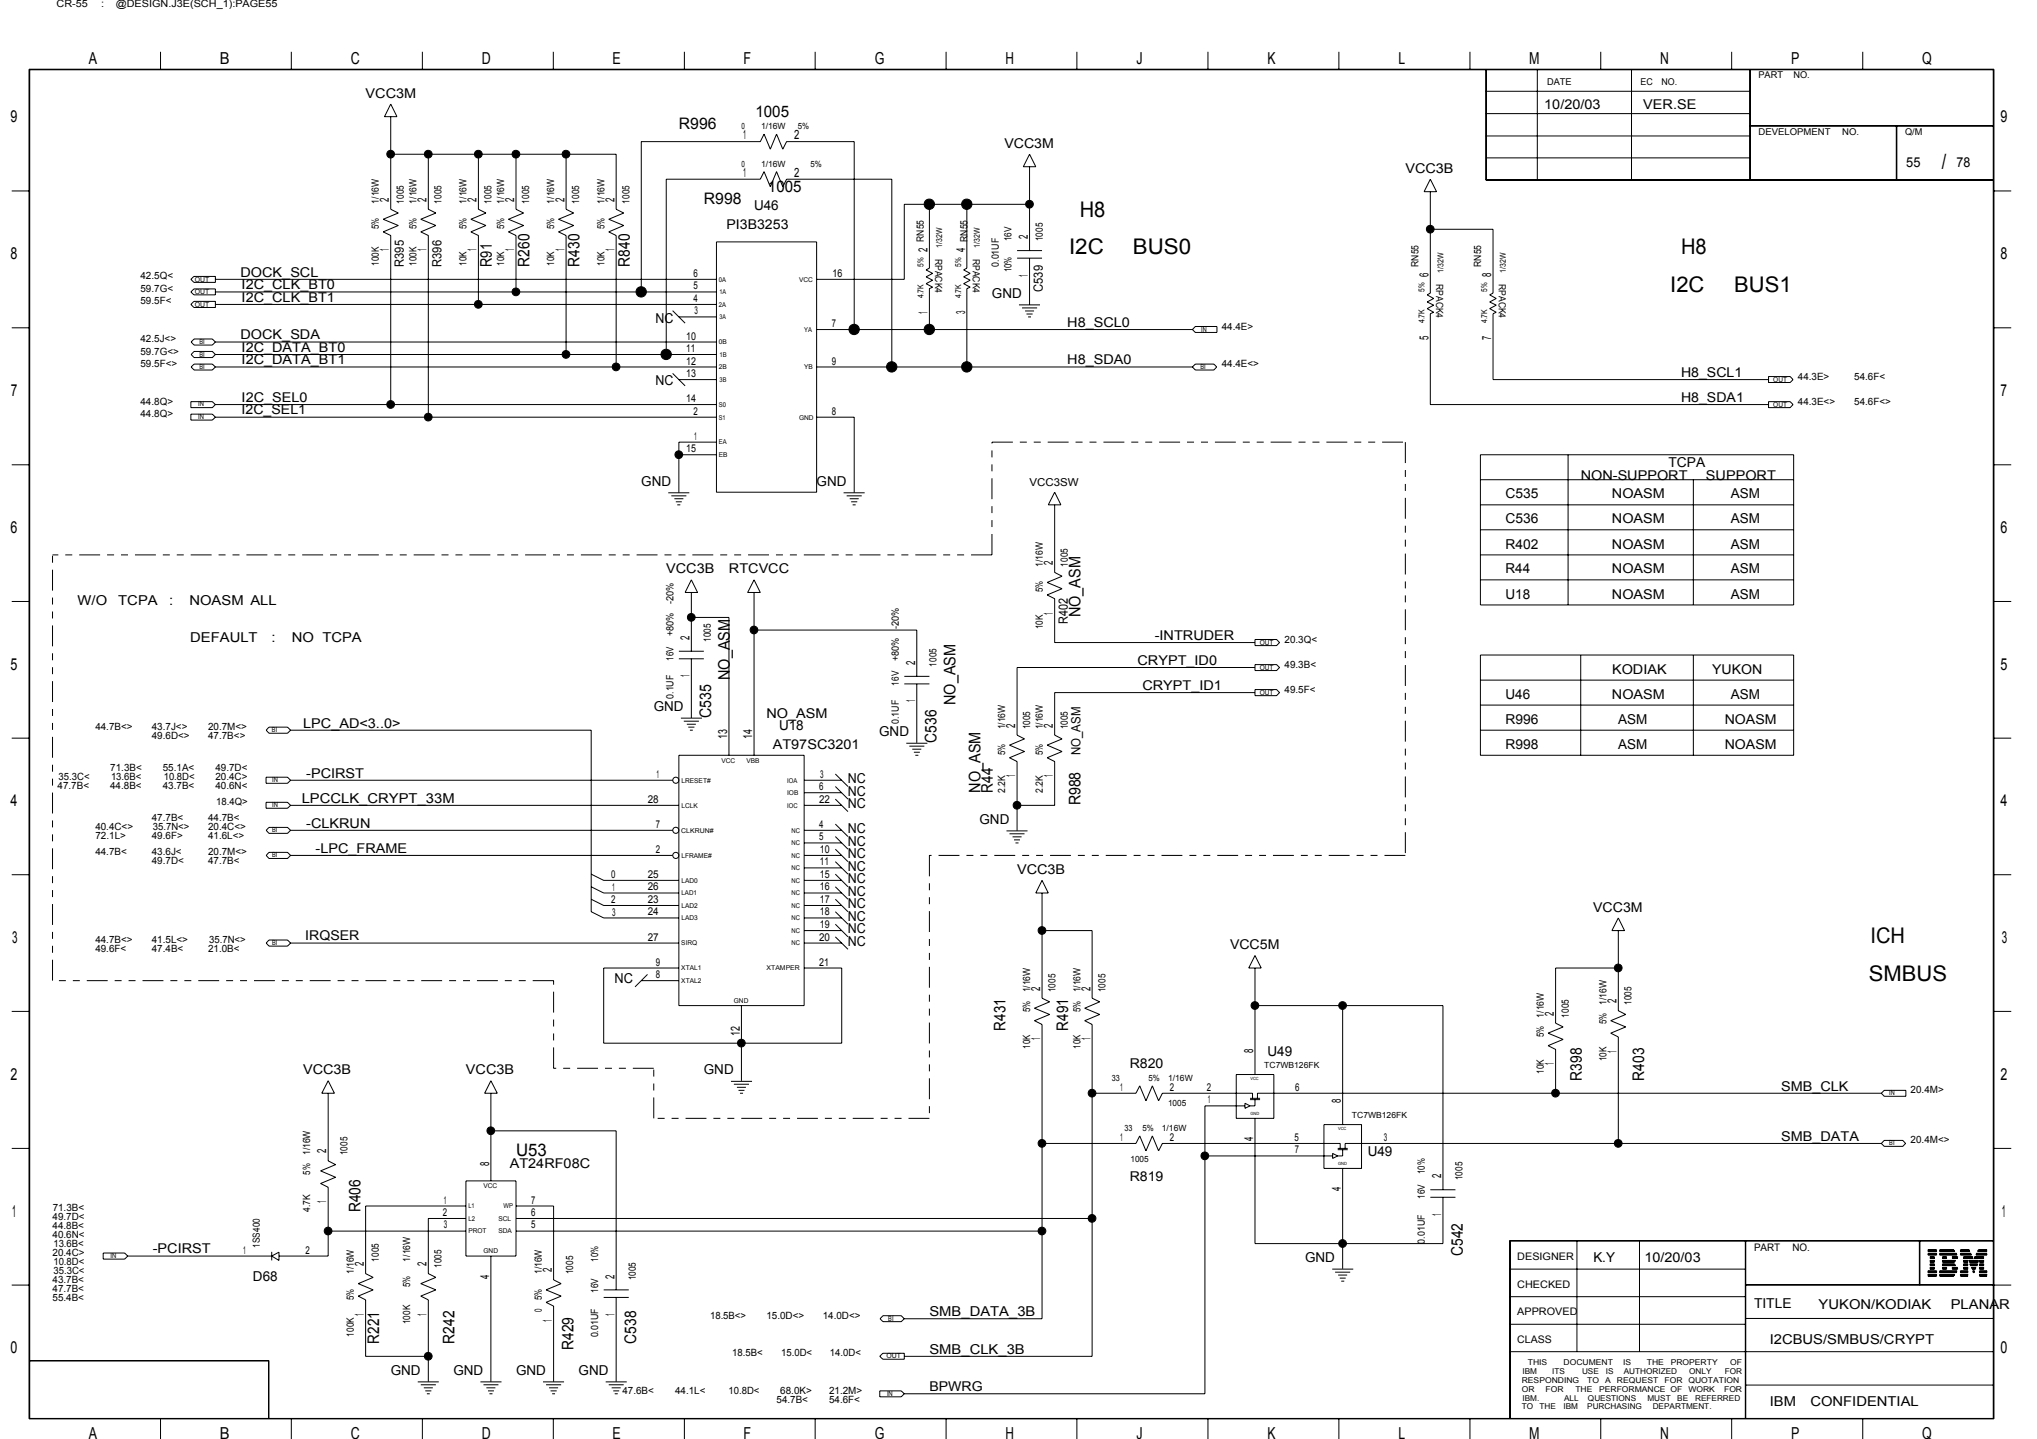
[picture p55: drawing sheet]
<svg xmlns="http://www.w3.org/2000/svg" width="297mm" height="210mm" viewBox="0 0 297 210" stroke-linecap="round" stroke-linejoin="round" font-family="sans-serif">
<defs><g id="words">
<g font-size="3.1">
<text x="283.2" y="24.6">/</text>
<text x="157.5" y="31.6">H8</text>
<text x="155.9" y="37.1">I2C</text>
<text x="165.2" y="37.1">BUS0</text>
<text x="245.1" y="37.1">H8</text>
<text x="243.6" y="42.6">I2C</text>
<text x="252.9" y="42.6">BUS1</text>
<text x="272.8" y="137.5">ICH</text>
<text x="272.5" y="143">SMBUS</text>
</g>
<text font-size="2.5" x="75.2" y="168.6">U53</text>
<g font-size="2.4">
<text x="13" y="9.4">A</text>
<text x="32" y="9.4">B</text>
<text x="51.2" y="9.4">C</text>
<text x="70.2" y="9.4">D</text>
<text x="89.3" y="9.4">E</text>
<text x="108.4" y="9.4">F</text>
<text x="127.5" y="9.4">G</text>
<text x="146.6" y="9.4">H</text>
<text x="165.7" y="9.4">J</text>
<text x="184.8" y="9.4">K</text>
<text x="203.9" y="9.4">L</text>
<text x="223" y="9.4">M</text>
<text x="242.1" y="9.4">N</text>
<text x="261.2" y="9.4">P</text>
<text x="280.3" y="9.4">Q</text>
<text x="1.5" y="17.9">9</text>
<text x="291.7" y="17.9">9</text>
<text x="1.5" y="37.8">8</text>
<text x="291.7" y="37.8">8</text>
<text x="1.6" y="57.8">7</text>
<text x="291.7" y="57.8">7</text>
<text x="1.5" y="77.7">6</text>
<text x="291.7" y="77.7">6</text>
<text x="1.5" y="97.7">5</text>
<text x="291.7" y="97.7">5</text>
<text x="1.5" y="117.6">4</text>
<text x="291.7" y="117.6">4</text>
<text x="1.8" y="137.5">3</text>
<text x="291.9" y="137.5">3</text>
<text x="1.5" y="157.5">2</text>
<text x="291.7" y="157.5">2</text>
<text x="1.8" y="177.5">1</text>
<text x="291.9" y="177.5">1</text>
<text x="1.5" y="197.4">0</text>
<text x="291.7" y="197.4">0</text>
<text x="13" y="209.9">A</text>
<text x="32" y="209.9">B</text>
<text x="51.2" y="209.9">C</text>
<text x="70.2" y="209.9">D</text>
<text x="89.3" y="209.9">E</text>
<text x="108.4" y="209.9">F</text>
<text x="127.5" y="209.9">G</text>
<text x="146.6" y="209.9">H</text>
<text x="165.7" y="209.9">J</text>
<text x="184.8" y="209.9">K</text>
<text x="203.9" y="209.9">L</text>
<text x="223" y="209.9">M</text>
<text x="242.1" y="209.9">N</text>
<text x="261.2" y="209.9">P</text>
<text x="280.3" y="209.9">Q</text>
</g>
<g font-size="2.3">
<text x="110.2" y="17">1005</text>
<text x="99" y="18.8">R996</text>
<text x="102.6" y="29.8">R998</text>
<text x="112" y="28">1005</text>
<text x="71.7" y="38.9" transform="rotate(-90 71.7 38.9)">R91</text>
<text x="77.2" y="38.9" transform="rotate(-90 77.2 38.9)">R260</text>
<text x="84.5" y="38.9" transform="rotate(-90 84.5 38.9)">R430</text>
<text x="91.8" y="38.9" transform="rotate(-90 91.8 38.9)">R840</text>
<text x="157.6" y="90.1" transform="rotate(-90 157.6 90.1)">NO_ASM</text>
<text x="106.4" y="99.2" transform="rotate(-90 106.4 99.2)">NO_ASM</text>
<text x="103.7" y="104.7" transform="rotate(-90 103.7 104.7)">C535</text>
<text x="139.3" y="102.8" transform="rotate(-90 139.3 102.8)">NO_ASM</text>
<text x="136.6" y="108.3" transform="rotate(-90 136.6 108.3)">C536</text>
<text x="143" y="115.6" transform="rotate(-90 143 115.6)">NO_ASM</text>
<text x="144.8" y="115.6" transform="rotate(-90 144.8 115.6)">R44</text>
<text x="157.6" y="117.5" transform="rotate(-90 157.6 117.5)">R988</text>
<text x="146.6" y="150.3" transform="rotate(-90 146.6 150.3)">R431</text>
<text x="155.8" y="150.3" transform="rotate(-90 155.8 150.3)">R491</text>
<text x="230.6" y="157.6" transform="rotate(-90 230.6 157.6)">R398</text>
<text x="239.8" y="157.6" transform="rotate(-90 239.8 157.6)">R403</text>
<text x="52.6" y="176.8" transform="rotate(-90 52.6 176.8)">R406</text>
<text x="213.3" y="183.2" transform="rotate(-90 213.3 183.2)">C542</text>
<text x="55.3" y="196" transform="rotate(-90 55.3 196)">R221</text>
<text x="66.3" y="196" transform="rotate(-90 66.3 196)">R242</text>
<text x="83.6" y="196.9" transform="rotate(-90 83.6 196.9)">R429</text>
<text x="92.7" y="196" transform="rotate(-90 92.7 196)">C538</text>
</g>
<g font-size="2">
<text x="53.3" y="14.2">VCC3M</text>
<text x="225.2" y="15.9">10/20/03</text>
<text x="239.6" y="15.9">VER.SE</text>
<text x="146.5" y="21.5">VCC3M</text>
<text x="204.9" y="25.2">VCC3B</text>
<text x="278" y="24.3">55</text>
<text x="285.3" y="24.3">78</text>
<text x="105.9" y="33.4">PI3B3253</text>
<text x="110" y="30.7">U46</text>
<text x="35.1" y="40.4">DOCK_SCL</text>
<text x="35.2" y="42.2">I2C_CLK_BT0</text>
<text x="35.2" y="44">I2C_CLK_BT1</text>
<text x="95.6" y="47.1">NC</text>
<text x="144.6" y="43.5">GND</text>
<text x="155.6" y="47.7">H8_SCL0</text>
<text x="35.1" y="49.5">DOCK_SDA</text>
<text x="35.2" y="51.3">I2C_DATA_BT0</text>
<text x="35.2" y="53.1">I2C_DATA_BT1</text>
<text x="155.6" y="53.1">H8_SDA0</text>
<text x="35.2" y="58.6">I2C_SEL0</text>
<text x="95.6" y="56.2">NC</text>
<text x="245.1" y="58.6">H8_SDA1</text>
<text x="245.1" y="55">H8_SCL1</text>
<text x="35.2" y="60.5">I2C_SEL1</text>
<text x="93.5" y="70.9">GND</text>
<text x="119.1" y="70.9">GND</text>
<text x="230.5" y="70">NON-SUPPORT</text>
<text x="243.3" y="68.1">TCPA</text>
<text x="248.8" y="70">SUPPORT</text>
<text x="219.5" y="72.7">C535</text>
<text x="219.5" y="76.3">C536</text>
<text x="235.1" y="72.7">NOASM</text>
<text x="235.1" y="76.3">NOASM</text>
<text x="252.4" y="72.7">ASM</text>
<text x="252.4" y="76.3">ASM</text>
<text x="97.2" y="83.7">VCC3B</text>
<text x="106.3" y="83.7">RTCVCC</text>
<text x="219.5" y="80">R402</text>
<text x="219.5" y="83.7">R44</text>
<text x="235.1" y="83.7">NOASM</text>
<text x="235.1" y="80">NOASM</text>
<text x="252.4" y="80">ASM</text>
<text x="252.4" y="83.7">ASM</text>
<text x="11.3" y="88.2">W/O</text>
<text x="17.2" y="88.2">TCPA</text>
<text x="24.7" y="88.2">:</text>
<text x="27.6" y="88.2">NOASM ALL</text>
<text x="219.5" y="87.3">U18</text>
<text x="235.1" y="87.3">NOASM</text>
<text x="252.4" y="87.3">ASM</text>
<text x="27.7" y="93.7">DEFAULT</text>
<text x="39.6" y="93.7">:</text>
<text x="42.6" y="93.7">NO TCPA</text>
<text x="168.4" y="93.3">-INTRUDER</text>
<text x="165.9" y="97">CRYPT_ID0</text>
<text x="166.6" y="100.6">CRYPT_ID1</text>
<text x="219.5" y="101.9">U46</text>
<text x="235.1" y="101.9">NOASM</text>
<text x="235.1" y="98.3">KODIAK</text>
<text x="249.7" y="98.3">YUKON</text>
<text x="252.4" y="101.9">ASM</text>
<text x="44.2" y="106.1">LPC_AD&lt;3..0&gt;</text>
<text x="95.3" y="103.8">GND</text>
<text x="111.8" y="104.7">NO_ASM</text>
<text x="113.6" y="106.5">U18</text>
<text x="128.2" y="107.4">GND</text>
<text x="219.5" y="105.6">R996</text>
<text x="236" y="105.6">ASM</text>
<text x="251.5" y="105.6">NOASM</text>
<text x="44.7" y="113.4">-PCIRST</text>
<text x="112.7" y="109.2">AT97SC3201</text>
<text x="219.5" y="109.2">R998</text>
<text x="236" y="109.2">ASM</text>
<text x="251.5" y="109.2">NOASM</text>
<text x="44" y="117.1">LPCCLK_CRYPT_33M</text>
<text x="123.7" y="116.1">NC</text>
<text x="123.7" y="117.9">NC</text>
<text x="123.7" y="114.2">NC</text>
<text x="44.7" y="120.7">-CLKRUN</text>
<text x="46" y="124.4">-LPC_FRAME</text>
<text x="123.7" y="125.2">NC</text>
<text x="123.7" y="123.4">NC</text>
<text x="123.7" y="121.5">NC</text>
<text x="142.8" y="120.2">GND</text>
<text x="123.7" y="128.8">NC</text>
<text x="123.7" y="130.7">NC</text>
<text x="123.7" y="127">NC</text>
<text x="148.3" y="127.5">VCC3B</text>
<text x="44.5" y="137.2">IRQSER</text>
<text x="123.7" y="138">NC</text>
<text x="123.7" y="136.1">NC</text>
<text x="123.7" y="134.3">NC</text>
<text x="123.7" y="132.5">NC</text>
<text x="232.3" y="133">VCC3M</text>
<text x="89.6" y="143.4">NC</text>
<text x="179.4" y="138.5">VCC5M</text>
<text x="164.7" y="155.8">R820</text>
<text x="184.8" y="154">U49</text>
<text x="44.2" y="156.7">VCC3B</text>
<text x="67.9" y="156.7">VCC3B</text>
<text x="102.6" y="156.7">GND</text>
<text x="259.7" y="159.1">SMB_CLK</text>
<text x="259.7" y="166.4">SMB_DATA</text>
<text x="74.3" y="170.4">AT24RF08C</text>
<text x="164.7" y="172.2">R819</text>
<text x="199.5" y="168.6">U49</text>
<text x="22.3" y="182.8">-PCIRST</text>
<text x="190.3" y="184.1">GND</text>
<text x="232.3" y="184.1">K.Y</text>
<text x="239.8" y="184.1">10/20/03</text>
<text x="36.9" y="186.9">D68</text>
<text x="135.5" y="192">SMB_DATA_3B</text>
<text x="255.8" y="190.8">TITLE</text>
<text x="265.2" y="190.9">YUKON/KODIAK</text>
<text x="284.5" y="190.9">PLANAR</text>
<text x="135.5" y="197.4">SMB_CLK_3B</text>
<text x="258.1" y="196">I2CBUS/SMBUS/CRYPT</text>
<text x="57" y="200.6">GND</text>
<text x="66.1" y="200.6">GND</text>
<text x="75.2" y="200.6">GND</text>
<text x="84.4" y="200.6">GND</text>
<text x="135.5" y="202.9">BPWRG</text>
<text x="258.1" y="205.1">IBM</text>
<text x="264" y="205.1">CONFIDENTIAL</text>
</g>
<g font-size="1.9">
<text x="108.4" y="20.3">1</text>
<text x="115.8" y="20.3">2</text>
<text x="108.4" y="25.8">1</text>
<text x="115.8" y="25.8">2</text>
<text x="58.9" y="38.9" transform="rotate(-90 58.9 38.9)">R395</text>
<text x="64.4" y="38.9" transform="rotate(-90 64.4 38.9)">R396</text>
<text x="152.1" y="42.6" transform="rotate(-90 152.1 42.6)">C539</text>
<text x="155.7" y="91" transform="rotate(-90 155.7 91)">R402</text>
<text x="157.5" y="110.2" transform="rotate(-90 157.5 110.2)">NO_ASM</text>
</g>
<g font-size="1.8">
<text x="56.7" y="29.4" transform="rotate(-90 56.7 29.4)">2</text>
<text x="62.2" y="29.4" transform="rotate(-90 62.2 29.4)">2</text>
<text x="69.5" y="29.4" transform="rotate(-90 69.5 29.4)">2</text>
<text x="75" y="29.4" transform="rotate(-90 75 29.4)">2</text>
<text x="82.3" y="29.4" transform="rotate(-90 82.3 29.4)">2</text>
<text x="89.6" y="29.4" transform="rotate(-90 89.6 29.4)">2</text>
<text x="149.9" y="34.9" transform="rotate(-90 149.9 34.9)">2</text>
<text x="56.7" y="36.7" transform="rotate(-90 56.7 36.7)">1</text>
<text x="62.2" y="36.7" transform="rotate(-90 62.2 36.7)">1</text>
<text x="69.5" y="36.7" transform="rotate(-90 69.5 36.7)">1</text>
<text x="75" y="36.7" transform="rotate(-90 75 36.7)">1</text>
<text x="82.3" y="36.7" transform="rotate(-90 82.3 36.7)">1</text>
<text x="89.6" y="36.7" transform="rotate(-90 89.6 36.7)">1</text>
<text x="135.3" y="36.7" transform="rotate(-90 135.3 36.7)">2</text>
<text x="140.7" y="36.7" transform="rotate(-90 140.7 36.7)">4</text>
<text x="149.9" y="40.3" transform="rotate(-90 149.9 40.3)">1</text>
<text x="208.3" y="40.4" transform="rotate(-90 208.3 40.4)">6</text>
<text x="217.4" y="40.4" transform="rotate(-90 217.4 40.4)">8</text>
<text x="135.3" y="45.8" transform="rotate(-90 135.3 45.8)">1</text>
<text x="140.7" y="45.8" transform="rotate(-90 140.7 45.8)">3</text>
<text x="208.3" y="49.6" transform="rotate(-90 208.3 49.6)">5</text>
<text x="217.4" y="49.6" transform="rotate(-90 217.4 49.6)">7</text>
<text x="153.5" y="82.4" transform="rotate(-90 153.5 82.4)">2</text>
<text x="153.5" y="89.7" transform="rotate(-90 153.5 89.7)">1</text>
<text x="100.6" y="93.4" transform="rotate(-90 100.6 93.4)">2</text>
<text x="100.6" y="98.8" transform="rotate(-90 100.6 98.8)">1</text>
<text x="133.4" y="97" transform="rotate(-90 133.4 97)">2</text>
<text x="106" y="107.8" transform="rotate(-90 106 107.8)">13</text>
<text x="109.7" y="107.8" transform="rotate(-90 109.7 107.8)">14</text>
<text x="133.4" y="102.4" transform="rotate(-90 133.4 102.4)">1</text>
<text x="148" y="106.2" transform="rotate(-90 148 106.2)">2</text>
<text x="153.5" y="106.2" transform="rotate(-90 153.5 106.2)">2</text>
<text x="148" y="113.4" transform="rotate(-90 148 113.4)">1</text>
<text x="153.5" y="113.4" transform="rotate(-90 153.5 113.4)">1</text>
<text x="151.7" y="144.5" transform="rotate(-90 151.7 144.5)">2</text>
<text x="159" y="144.5" transform="rotate(-90 159 144.5)">2</text>
<text x="226.6" y="148.1" transform="rotate(-90 226.6 148.1)">2</text>
<text x="235.7" y="146.3" transform="rotate(-90 235.7 146.3)">2</text>
<text x="107.9" y="151.1" transform="rotate(-90 107.9 151.1)">12</text>
<text x="151.7" y="151.7" transform="rotate(-90 151.7 151.7)">1</text>
<text x="159" y="151.7" transform="rotate(-90 159 151.7)">1</text>
<text x="182.7" y="153.6" transform="rotate(-90 182.7 153.6)">8</text>
<text x="226.6" y="155.4" transform="rotate(-90 226.6 155.4)">1</text>
<text x="235.7" y="153.6" transform="rotate(-90 235.7 153.6)">1</text>
<text x="195.5" y="160.9" transform="rotate(-90 195.5 160.9)">8</text>
<text x="182.7" y="166.5" transform="rotate(-90 182.7 166.5)">4</text>
<text x="47.6" y="168.3" transform="rotate(-90 47.6 168.3)">2</text>
<text x="71.3" y="170.1" transform="rotate(-90 71.3 170.1)">8</text>
<text x="195.5" y="173.8" transform="rotate(-90 195.5 173.8)">4</text>
<text x="210.1" y="171.9" transform="rotate(-90 210.1 171.9)">2</text>
<text x="47.6" y="175.5" transform="rotate(-90 47.6 175.5)">1</text>
<text x="210.1" y="177.3" transform="rotate(-90 210.1 177.3)">1</text>
<text x="53.1" y="184.7" transform="rotate(-90 53.1 184.7)">2</text>
<text x="62.2" y="184.7" transform="rotate(-90 62.2 184.7)">2</text>
<text x="80.5" y="185.6" transform="rotate(-90 80.5 185.6)">2</text>
<text x="53.1" y="191.9" transform="rotate(-90 53.1 191.9)">1</text>
<text x="62.2" y="191.9" transform="rotate(-90 62.2 191.9)">1</text>
<text x="71.3" y="186.6" transform="rotate(-90 71.3 186.6)">4</text>
<text x="89.6" y="191.9" transform="rotate(-90 89.6 191.9)">1</text>
<text x="89.6" y="186.5" transform="rotate(-90 89.6 186.5)">2</text>
<text x="80.5" y="192.8" transform="rotate(-90 80.5 192.8)">1</text>
</g>
<g font-size="1.6">
<text x="101.1" y="40.4">6</text>
<text x="121.4" y="40.4">16</text>
<text x="101.1" y="44">4</text>
<text x="101.1" y="42.2">5</text>
<text x="101.3" y="45.9">3</text>
<text x="121.3" y="47.7">7</text>
<text x="100.1" y="53.2">12</text>
<text x="100.1" y="51.4">11</text>
<text x="100.1" y="49.5">10</text>
<text x="121.3" y="53.2">9</text>
<text x="100.1" y="58.7">14</text>
<text x="100.1" y="55">13</text>
<text x="100.1" y="66">15</text>
<text x="101.1" y="60.5">2</text>
<text x="101.2" y="64.1">1</text>
<text x="121.3" y="60.5">8</text>
<text x="150.1" y="70.9">VCC3SW</text>
<text x="95.8" y="113.5">1</text>
<text x="119.6" y="113.5">3</text>
<text x="94.5" y="117.1">28</text>
<text x="119.4" y="115.3">6</text>
<text x="119.4" y="117.1">22</text>
<text x="95.6" y="124.4">2</text>
<text x="95.6" y="120.8">7</text>
<text x="119.4" y="122.6">5</text>
<text x="119.4" y="120.8">4</text>
<text x="119.6" y="124.4">10</text>
<text x="89.1" y="131.8">2</text>
<text x="89.1" y="128.1">0</text>
<text x="89.3" y="130">1</text>
<text x="94.5" y="129.9">26</text>
<text x="94.5" y="128.1">25</text>
<text x="94.5" y="131.7">23</text>
<text x="119.6" y="131.7">17</text>
<text x="119.6" y="129.9">16</text>
<text x="119.6" y="128.1">15</text>
<text x="119.6" y="126.2">11</text>
<text x="89.3" y="133.6">3</text>
<text x="94.5" y="137.2">27</text>
<text x="94.5" y="133.5">24</text>
<text x="119.4" y="137.2">20</text>
<text x="119.6" y="135.4">19</text>
<text x="119.6" y="133.5">18</text>
<text x="95.6" y="140.8">9</text>
<text x="95.6" y="142.7">8</text>
<text x="119.4" y="140.8">21</text>
<text x="163.3" y="159.1">1</text>
<text x="170.6" y="159.1">2</text>
<text x="176" y="159.1">2</text>
<text x="176.1" y="160.9">1</text>
<text x="188.8" y="159.1">6</text>
<text x="163.3" y="166.4">1</text>
<text x="170.6" y="166.4">2</text>
<text x="188.8" y="166.4">5</text>
<text x="201.8" y="166.4">3</text>
<text x="188.8" y="168.3">7</text>
<text x="64.6" y="177.4">2</text>
<text x="64.7" y="175.6">1</text>
<text x="64.7" y="179.2">3</text>
<text x="77.4" y="177.4">6</text>
<text x="77.4" y="179.2">5</text>
<text x="77.5" y="175.6">7</text>
<text x="35.5" y="182.9">1</text>
<text x="44.6" y="182.9">2</text>
</g>
<g font-size="1.5">
<text x="8.3" y="1">CR-55</text>
<text x="14.7" y="1">:</text>
<text x="16.9" y="1">@DESIGN.J3E(SCH_1):PAGE55</text>
<text x="55.3" y="29.7" transform="rotate(-90 55.3 29.7)">1/16W</text>
<text x="58.9" y="29.7" transform="rotate(-90 58.9 29.7)">1005</text>
<text x="60.7" y="29.7" transform="rotate(-90 60.7 29.7)">1/16W</text>
<text x="64.4" y="29.7" transform="rotate(-90 64.4 29.7)">1005</text>
<text x="68" y="29.7" transform="rotate(-90 68 29.7)">1/16W</text>
<text x="71.7" y="29.7" transform="rotate(-90 71.7 29.7)">1005</text>
<text x="73.5" y="29.7" transform="rotate(-90 73.5 29.7)">1/16W</text>
<text x="77.2" y="29.7" transform="rotate(-90 77.2 29.7)">1005</text>
<text x="80.8" y="29.7" transform="rotate(-90 80.8 29.7)">1/16W</text>
<text x="84.5" y="29.7" transform="rotate(-90 84.5 29.7)">1005</text>
<text x="88.1" y="29.7" transform="rotate(-90 88.1 29.7)">1/16W</text>
<text x="91.8" y="29.7" transform="rotate(-90 91.8 29.7)">1005</text>
<text x="55.3" y="33.4" transform="rotate(-90 55.3 33.4)">5%</text>
<text x="60.7" y="33.4" transform="rotate(-90 60.7 33.4)">5%</text>
<text x="68" y="33.4" transform="rotate(-90 68 33.4)">5%</text>
<text x="73.5" y="33.4" transform="rotate(-90 73.5 33.4)">5%</text>
<text x="80.8" y="33.4" transform="rotate(-90 80.8 33.4)">5%</text>
<text x="88.1" y="33.4" transform="rotate(-90 88.1 33.4)">5%</text>
<text x="134.7" y="35.3" transform="rotate(-90 134.7 35.3)">RN55</text>
<text x="141.1" y="35.3" transform="rotate(-90 141.1 35.3)">RN55</text>
<text x="147.5" y="35.2" transform="rotate(-90 147.5 35.2)">16V</text>
<text x="152.1" y="35.2" transform="rotate(-90 152.1 35.2)">1005</text>
<text x="20.5" y="40.7">42.5Q&lt;</text>
<text x="55.3" y="38.8" transform="rotate(-90 55.3 38.8)">100K</text>
<text x="60.7" y="38.8" transform="rotate(-90 60.7 38.8)">100K</text>
<text x="68" y="38.8" transform="rotate(-90 68 38.8)">10K</text>
<text x="73.5" y="38.8" transform="rotate(-90 73.5 38.8)">10K</text>
<text x="80.8" y="38.8" transform="rotate(-90 80.8 38.8)">10K</text>
<text x="88.1" y="38.8" transform="rotate(-90 88.1 38.8)">10K</text>
<text x="145.7" y="38.9" transform="rotate(-90 145.7 38.9)">0.01UF</text>
<text x="147.5" y="39.7" transform="rotate(-90 147.5 39.7)">10%</text>
<text x="206.9" y="38.9" transform="rotate(-90 206.9 38.9)">RN55</text>
<text x="216" y="38.9" transform="rotate(-90 216 38.9)">RN55</text>
<text x="20.5" y="42.6">59.7G&lt;</text>
<text x="20.5" y="44.4">59.5F&lt;</text>
<text x="20.5" y="51.7">59.7G&lt;&gt;</text>
<text x="20.5" y="53.5">59.5F&lt;&gt;</text>
<text x="20.5" y="49.9">42.5J&lt;&gt;</text>
<text x="178.2" y="53.5">44.4E&lt;&gt;</text>
<text x="178.2" y="48.1">44.4E&gt;</text>
<text x="20.5" y="59">44.8Q&gt;</text>
<text x="262.2" y="59">44.3E&lt;&gt;</text>
<text x="262.2" y="55.4">44.3E&gt;</text>
<text x="270.4" y="59">54.6F&lt;&gt;</text>
<text x="270.4" y="55.4">54.6F&lt;</text>
<text x="20.5" y="60.9">44.8Q&gt;</text>
<text x="152.1" y="82.7" transform="rotate(-90 152.1 82.7)">1/16W</text>
<text x="155.7" y="82.7" transform="rotate(-90 155.7 82.7)">1005</text>
<text x="98.2" y="88.2" transform="rotate(-90 98.2 88.2)">-20%</text>
<text x="152.1" y="86.4" transform="rotate(-90 152.1 86.4)">5%</text>
<text x="98.2" y="92.8" transform="rotate(-90 98.2 92.8)">+80%</text>
<text x="103.7" y="93.6" transform="rotate(-90 103.7 93.6)">1005</text>
<text x="131.1" y="91.8" transform="rotate(-90 131.1 91.8)">-20%</text>
<text x="152.1" y="91.8" transform="rotate(-90 152.1 91.8)">10K</text>
<text x="187.3" y="93.7">20.3Q&lt;</text>
<text x="98.2" y="101.9" transform="rotate(-90 98.2 101.9)">0.1UF</text>
<text x="98.2" y="96.4" transform="rotate(-90 98.2 96.4)">16V</text>
<text x="131.1" y="100" transform="rotate(-90 131.1 100)">16V</text>
<text x="131.1" y="96.5" transform="rotate(-90 131.1 96.5)">+80%</text>
<text x="136.5" y="97.3" transform="rotate(-90 136.5 97.3)">1005</text>
<text x="187.3" y="97.4">49.3B&lt;</text>
<text x="187.3" y="101">49.5F&lt;</text>
<text x="13.9" y="106.5">44.7B&lt;&gt;</text>
<text x="22.1" y="107.8">49.6D&lt;&gt;</text>
<text x="22.1" y="106.5">43.7J&lt;&gt;</text>
<text x="30.3" y="107.8">47.7B&lt;&gt;</text>
<text x="30.3" y="106.5">20.7M&lt;&gt;</text>
<text x="131.1" y="105.6" transform="rotate(-90 131.1 105.6)">0.1UF</text>
<text x="146.6" y="106.4" transform="rotate(-90 146.6 106.4)">1/16W</text>
<text x="150.2" y="106.4" transform="rotate(-90 150.2 106.4)">1005</text>
<text x="152.1" y="106.4" transform="rotate(-90 152.1 106.4)">1/16W</text>
<text x="155.7" y="106.4" transform="rotate(-90 155.7 106.4)">1005</text>
<text x="8.5" y="113.8">35.3C&lt;</text>
<text x="16.1" y="112.5">71.3B&lt;</text>
<text x="16.2" y="113.8">13.6B&lt;</text>
<text x="23.7" y="112.5">55.1A&lt;</text>
<text x="23.9" y="113.8">10.8D&lt;</text>
<text x="31.4" y="113.8">20.4C&gt;</text>
<text x="31.4" y="112.5">49.7D&lt;</text>
<text x="146.6" y="110.2" transform="rotate(-90 146.6 110.2)">5%</text>
<text x="152.1" y="110.2" transform="rotate(-90 152.1 110.2)">5%</text>
<text x="8.4" y="115.1">47.7B&lt;</text>
<text x="16.1" y="115.1">44.8B&lt;</text>
<text x="22.1" y="119.8">47.7B&lt;</text>
<text x="23.7" y="115.1">43.7B&lt;</text>
<text x="30.3" y="119.8">44.7B&lt;</text>
<text x="31.4" y="115.1">40.6N&lt;</text>
<text x="31.5" y="117.5">18.4Q&gt;</text>
<text x="146.6" y="115.6" transform="rotate(-90 146.6 115.6)">2.2K</text>
<text x="152.1" y="115.6" transform="rotate(-90 152.1 115.6)">2.2K</text>
<text x="13.9" y="124.8">44.7B&lt;</text>
<text x="13.9" y="121.1">40.4C&lt;&gt;</text>
<text x="13.9" y="122.4">72.1L&gt;</text>
<text x="22.1" y="124.8">43.6J&lt;</text>
<text x="22.1" y="122.4">49.6F&gt;</text>
<text x="22.3" y="121.1">35.7N&lt;&gt;</text>
<text x="30.3" y="121.1">20.4C&lt;&gt;</text>
<text x="30.3" y="124.8">20.7M&lt;&gt;</text>
<text x="30.3" y="122.4">41.6L&lt;&gt;</text>
<text x="22.1" y="126.1">49.7D&lt;</text>
<text x="30.3" y="126.1">47.7B&lt;</text>
<text x="13.9" y="137.6">44.7B&lt;&gt;</text>
<text x="22.1" y="137.6">41.5L&lt;&gt;</text>
<text x="30.5" y="137.6">35.7N&lt;&gt;</text>
<text x="13.9" y="138.9">49.6F&lt;</text>
<text x="22.1" y="138.9">47.4B&lt;</text>
<text x="30.3" y="138.9">21.0B&lt;</text>
<text x="150.2" y="147.6" transform="rotate(-90 150.2 147.6)">5%</text>
<text x="150.2" y="144.8" transform="rotate(-90 150.2 144.8)">1/16W</text>
<text x="153.9" y="144.8" transform="rotate(-90 153.9 144.8)">1005</text>
<text x="157.5" y="144.8" transform="rotate(-90 157.5 144.8)">1/16W</text>
<text x="157.5" y="147.6" transform="rotate(-90 157.5 147.6)">5%</text>
<text x="161.2" y="144.8" transform="rotate(-90 161.2 144.8)">1005</text>
<text x="225.1" y="148.4" transform="rotate(-90 225.1 148.4)">1/16W</text>
<text x="228.8" y="148.4" transform="rotate(-90 228.8 148.4)">1005</text>
<text x="234.2" y="149.4" transform="rotate(-90 234.2 149.4)">5%</text>
<text x="234.2" y="146.6" transform="rotate(-90 234.2 146.6)">1/16W</text>
<text x="237.9" y="146.6" transform="rotate(-90 237.9 146.6)">1005</text>
<text x="150.2" y="153" transform="rotate(-90 150.2 153)">10K</text>
<text x="157.5" y="153" transform="rotate(-90 157.5 153)">10K</text>
<text x="225.1" y="151.3" transform="rotate(-90 225.1 151.3)">5%</text>
<text x="234.2" y="154.8" transform="rotate(-90 234.2 154.8)">10K</text>
<text x="225.1" y="156.6" transform="rotate(-90 225.1 156.6)">10K</text>
<text x="278.6" y="159.5">20.4M&gt;</text>
<text x="278.6" y="166.8">20.4M&lt;&gt;</text>
<text x="45.2" y="171.3" transform="rotate(-90 45.2 171.3)">5%</text>
<text x="45.2" y="168.5" transform="rotate(-90 45.2 168.5)">1/16W</text>
<text x="50.7" y="168.5" transform="rotate(-90 50.7 168.5)">1005</text>
<text x="207.8" y="171.2" transform="rotate(-90 207.8 171.2)">10%</text>
<text x="213.3" y="172.1" transform="rotate(-90 213.3 172.1)">1005</text>
<text x="7.7" y="179.3">44.8B&lt;</text>
<text x="7.7" y="178">49.7D&lt;</text>
<text x="7.7" y="176.7">71.3B&lt;</text>
<text x="45.2" y="176.8" transform="rotate(-90 45.2 176.8)">4.7K</text>
<text x="207.8" y="174.9" transform="rotate(-90 207.8 174.9)">16V</text>
<text x="7.7" y="183.2">20.4C&gt;</text>
<text x="7.7" y="180.6">40.6N&lt;</text>
<text x="7.8" y="184.5">10.8D&lt;</text>
<text x="7.8" y="181.9">13.6B&lt;</text>
<text x="7.8" y="185.8">35.3C&lt;</text>
<text x="51.6" y="185.9" transform="rotate(-90 51.6 185.9)">1/16W</text>
<text x="55.3" y="184" transform="rotate(-90 55.3 184)">1005</text>
<text x="59.8" y="184" transform="rotate(-90 59.8 184)">1/16W</text>
<text x="64.4" y="184.9" transform="rotate(-90 64.4 184.9)">1005</text>
<text x="79" y="185.9" transform="rotate(-90 79 185.9)">1/16W</text>
<text x="83.6" y="185.9" transform="rotate(-90 83.6 185.9)">1005</text>
<text x="87.2" y="184" transform="rotate(-90 87.2 184)">10%</text>
<text x="207.8" y="181.4" transform="rotate(-90 207.8 181.4)">0.01UF</text>
<text x="221.3" y="183.8">DESIGNER</text>
<text x="255.8" y="182.5">PART</text>
<text x="261.4" y="182.5">NO.</text>
<text x="7.7" y="187.2">43.7B&lt;</text>
<text x="7.7" y="188.5">47.7B&lt;</text>
<text x="7.7" y="189.8">55.4B&lt;</text>
<text x="51.6" y="189.6" transform="rotate(-90 51.6 189.6)">5%</text>
<text x="59.8" y="187.8" transform="rotate(-90 59.8 187.8)">5%</text>
<text x="79" y="189.6" transform="rotate(-90 79 189.6)">5%</text>
<text x="79" y="191.4" transform="rotate(-90 79 191.4)">0</text>
<text x="87.2" y="188.6" transform="rotate(-90 87.2 188.6)">16V</text>
<text x="92.7" y="186.8" transform="rotate(-90 92.7 186.8)">1005</text>
<text x="221.3" y="191.9">APPROVED</text>
<text x="221.3" y="187.8">CHECKED</text>
<text x="51.6" y="195" transform="rotate(-90 51.6 195)">100K</text>
<text x="59.8" y="193.2" transform="rotate(-90 59.8 193.2)">100K</text>
<text x="87.2" y="195.1" transform="rotate(-90 87.2 195.1)">0.01UF</text>
<text x="103.5" y="192.4">18.5B&lt;&gt;</text>
<text x="106.8" y="197.8">18.5B&lt;</text>
<text x="111.8" y="192.4">15.0D&lt;&gt;</text>
<text x="113.9" y="197.8">15.0D&lt;</text>
<text x="120" y="192.4">14.0D&lt;&gt;</text>
<text x="121" y="197.8">14.0D&lt;</text>
<text x="221.3" y="195.9">CLASS</text>
<text x="90.8" y="203.3">47.6B&lt;</text>
<text x="98.4" y="203.3">44.1L&lt;</text>
<text x="106.2" y="203.3">10.8D&lt;</text>
<text x="113.8" y="203.3">68.0K&gt;</text>
<text x="120.9" y="203.3">21.2M&gt;</text>
<text x="113.2" y="204.6">54.7B&lt;</text>
<text x="120.9" y="204.6">54.6F&lt;</text>
</g>
<g font-size="1.4">
<text x="256.4" y="11.4">PART</text>
<text x="261.5" y="11.4">NO.</text>
<text x="225.6" y="12.4">DATE</text>
<text x="239.2" y="12.4">EC</text>
<text x="242.3" y="12.4">NO.</text>
<text x="256.4" y="19.7">DEVELOPMENT</text>
<text x="268.6" y="19.7">NO.</text>
<text x="277.8" y="19.7">Q/M</text>
<text x="136.4" y="37.8" transform="rotate(90 136.4 37.8)">RPACK4</text>
<text x="141.9" y="37.8" transform="rotate(90 141.9 37.8)">RPACK4</text>
<text x="209.4" y="41.4" transform="rotate(90 209.4 41.4)">RPACK4</text>
<text x="218.6" y="41.4" transform="rotate(90 218.6 41.4)">RPACK4</text>
<text x="37.9" y="182" transform="rotate(-90 37.9 182)">1SS400</text>
</g>
<g font-size="1.3">
<text x="108.1" y="18.8">0</text>
<text x="111" y="18.8">1/16W</text>
<text x="116.3" y="18.8">5%</text>
<text x="108.1" y="24.3">0</text>
<text x="111" y="24.3">1/16W</text>
<text x="118.2" y="24.3">5%</text>
<text x="162.1" y="157.6">33</text>
<text x="167.5" y="157.6">5%</text>
<text x="170.3" y="161.3">1005</text>
<text x="170.3" y="157.6">1/16W</text>
<text x="164" y="165">33</text>
<text x="166.6" y="165">5%</text>
<text x="169.4" y="165">1/16W</text>
<text x="164.8" y="169.5">1005</text>
</g>
<g font-size="1.2">
<text x="134.7" y="38.9" transform="rotate(-90 134.7 38.9)">5%</text>
<text x="137.4" y="36.1" transform="rotate(-90 137.4 36.1)">1/32W</text>
<text x="140.1" y="38.9" transform="rotate(-90 140.1 38.9)">5%</text>
<text x="142.9" y="36.1" transform="rotate(-90 142.9 36.1)">1/32W</text>
<text x="210.5" y="39.8" transform="rotate(-90 210.5 39.8)">1/32W</text>
<text x="219.6" y="39.8" transform="rotate(-90 219.6 39.8)">1/32W</text>
<text x="134.7" y="43.5" transform="rotate(-90 134.7 43.5)">4.7K</text>
<text x="140.1" y="43.5" transform="rotate(-90 140.1 43.5)">4.7K</text>
<text x="207.7" y="47.1" transform="rotate(-90 207.7 47.1)">4.7K</text>
<text x="207.7" y="42.6" transform="rotate(-90 207.7 42.6)">5%</text>
<text x="216.9" y="42.6" transform="rotate(-90 216.9 42.6)">5%</text>
<text x="216.9" y="47.1" transform="rotate(-90 216.9 47.1)">4.7K</text>
<text x="184.4" y="155.7">TC7WB126FK</text>
<text x="197.1" y="163.1">TC7WB126FK</text>
<text x="221.9" y="203">OR</text>
<text x="221.9" y="201.7">RESPONDING</text>
<text x="222" y="200.4">IBM</text>
<text x="222.8" y="199.1">THIS</text>
<text x="225.4" y="203">FOR</text>
<text x="226.4" y="200.4">ITS</text>
<text x="228" y="199.1">DOCUMENT</text>
<text x="229.7" y="203">THE</text>
<text x="230.7" y="200.4">USE</text>
<text x="231.5" y="201.7">TO</text>
<text x="233.2" y="203">PERFORMANCE OF</text>
<text x="234.1" y="201.7">A</text>
<text x="234.2" y="200.4">IS</text>
<text x="235.8" y="201.7">REQUEST</text>
<text x="236.7" y="199.1">IS</text>
<text x="236.8" y="200.4">AUTHORIZED</text>
<text x="240.2" y="199.1">THE</text>
<text x="242.7" y="201.7">FOR</text>
<text x="243.6" y="199.1">PROPERTY</text>
<text x="246.2" y="203">WORK</text>
<text x="246.2" y="201.7">QUOTATION</text>
<text x="246.3" y="200.4">ONLY</text>
<text x="251.4" y="203">FOR</text>
<text x="251.5" y="200.4">FOR</text>
<text x="252.3" y="199.1">OF</text>
<text x="221.9" y="205.6">TO</text>
<text x="222" y="204.3">IBM.</text>
<text x="224.5" y="205.6">THE</text>
<text x="228" y="205.6">IBM</text>
<text x="228.1" y="204.3">ALL</text>
<text x="231.5" y="205.6">PURCHASING</text>
<text x="231.6" y="204.3">QUESTIONS</text>
<text x="240.2" y="204.3">MUST</text>
<text x="241" y="205.6">DEPARTMENT.</text>
<text x="244.6" y="204.3">BE</text>
<text x="247.2" y="204.3">REFERRED</text>
</g>
<g font-size="1">
<text x="28.4" y="41.1">OUT</text>
<text x="104.8" y="41.1">0A</text>
<text x="116.5" y="41.1">VCC</text>
<text x="28.4" y="42.9">OUT</text>
<text x="28.4" y="44.7">OUT</text>
<text x="104.8" y="44.7">2A</text>
<text x="104.9" y="42.9">1A</text>
<text x="104.9" y="46.6">3A</text>
<text x="29.1" y="50.2">BI</text>
<text x="29.1" y="53.8">BI</text>
<text x="29.1" y="52">BI</text>
<text x="104.8" y="50.2">0B</text>
<text x="104.8" y="53.9">2B</text>
<text x="104.9" y="52">1B</text>
<text x="117.3" y="48.4">YA</text>
<text x="117.3" y="53.9">YB</text>
<text x="175" y="53.8">BI</text>
<text x="175.2" y="48.4">IN</text>
<text x="28.9" y="59.3">IN</text>
<text x="104.8" y="59.4">S0</text>
<text x="104.9" y="55.7">3B</text>
<text x="258.6" y="55.7">OUT</text>
<text x="258.6" y="59.3">OUT</text>
<text x="28.9" y="61.1">IN</text>
<text x="104.8" y="61.2">S1</text>
<text x="104.8" y="64.8">EA</text>
<text x="116.5" y="61.2">GND</text>
<text x="104.8" y="66.7">EB</text>
<text x="183.7" y="94">OUT</text>
<text x="183.7" y="97.7">OUT</text>
<text x="183.7" y="101.3">OUT</text>
<text x="39.7" y="106.8">BI</text>
<text x="105.2" y="111.2">VCC</text>
<text x="108.9" y="111.2">VBB</text>
<text x="39.7" y="117.8">IN</text>
<text x="39.7" y="114.1">IN</text>
<text x="99.4" y="114.2">LRESET#</text>
<text x="99.4" y="117.8">LCLK</text>
<text x="114.8" y="114.2">IOA</text>
<text x="114.8" y="116">IOB</text>
<text x="114.8" y="117.8">IOC</text>
<text x="39.7" y="125.1">BI</text>
<text x="39.7" y="121.4">BI</text>
<text x="99.4" y="121.5">CLKRUN#</text>
<text x="99.4" y="125.1">LFRAME#</text>
<text x="115.4" y="121.5">NC</text>
<text x="115.4" y="123.3">NC</text>
<text x="115.4" y="125.1">NC</text>
<text x="99.4" y="128.8">LAD0</text>
<text x="99.4" y="130.6">LAD1</text>
<text x="115.4" y="126.9">NC</text>
<text x="115.4" y="128.8">NC</text>
<text x="115.4" y="130.6">NC</text>
<text x="39.7" y="137.9">BI</text>
<text x="99.4" y="137.9">SIRQ</text>
<text x="99.4" y="132.4">LAD2</text>
<text x="99.4" y="134.3">LAD3</text>
<text x="115.4" y="132.4">NC</text>
<text x="115.4" y="134.3">NC</text>
<text x="115.4" y="136.1">NC</text>
<text x="115.4" y="137.9">NC</text>
<text x="99.4" y="141.6">XTAL1</text>
<text x="99.4" y="143.4">XTAL2</text>
<text x="111.8" y="141.6">XTAMPER</text>
<text x="107" y="146.3">GND</text>
<text x="275.5" y="159.7">IN</text>
<text x="275.5" y="167.1">BI</text>
<text x="70.5" y="173.3">VCC</text>
<text x="68.3" y="179.9">PROT</text>
<text x="68.3" y="178.1">L2</text>
<text x="68.3" y="176.3">L1</text>
<text x="72.7" y="179.9">SDA</text>
<text x="72.7" y="178.1">SCL</text>
<text x="73.4" y="176.3">WP</text>
<text x="16.1" y="183.5">IN</text>
<text x="70.5" y="182.8">GND</text>
<text x="129.5" y="192.7">BI</text>
<text x="129.3" y="198.1">OUT</text>
<text x="129.3" y="203.6">IN</text>
</g>
<g font-size=".6">
<text x="182.3" y="157.6">VCC</text>
<text x="182.3" y="162.7">GND</text>
<text x="195.1" y="164.9">VCC</text>
<text x="195.1" y="170">GND</text>
</g>
</g></defs>
<path d="M144.6 64.5h60.3M204.9 64.5v60.3M144.6 80.9v-16.4M144.6 80.9h-136.9M135.5 124.8v38.3M204.9 124.8h-69.4M7.7 143v-62.1M80.7 143h-73M80.7 155.8v-12.8M95.3 155.8h-14.6M95.3 163.1v-7.3M135.5 163.1h-40.2" fill="none" stroke="#000" stroke-width=".15" stroke-dasharray="3 1 1 1 1 1" stroke-linecap="butt"/>
<g fill="none" stroke="#000" stroke-width=".15">
<path d="M4.2 10.1h286.6v196.9h-286.6zM4.3 10.2h286.4v196.7h-286.4zM23.4 7.6v2.5M42.5 7.6v2.5M57 17v13.5l1.1 .6-2.2 .9 2.2 .9-2.2 .9 1.1 .6v24.6M57 15.2l.9 1.8h-1.8zM61.6 7.6v2.5M80.7 7.6v2.5M99.8 7.6v2.5M118.9 7.6v2.5M138 7.6v2.5M157 7.6v2.5"/>
<path d="M176.1 7.6v2.5M195.2 7.6v2.5M214.4 7.6v2.5M216.7 10.1v16.2h74.1M216.7 19.8h38.5M216.7 16.6h38.5M216.7 13.3h38.5M216.7 10.1v16.2M224.2 10.1v16.2M233.4 7.6v2.5M237.9 10.1v16.2M252.5 7.6v2.5"/>
<path d="M255.2 10.1v16.2M255.2 18.4h35.6M255.2 18.3h35.6M271.6 7.6v2.5M276.5 18.4v7.9M276.6 18.4v7.9M1.7 27.9h2.5M57 22.5h32.8v8l1.1 .6-2.1 .9 2.1 .9-2.1 .9 1 .6v19.1M62.5 22.5v8l1.1 .6-2.2 .9 2.2 .9-2.2 .9 1.1 .6v26.5M69.8 22.5v8l1.1 .6-2.2 .9 2.2 .9-2.2 .9 1.1 .6v10M75.2 22.5v8l1.1 .6-2.2 .9 2.2 .9-2.2 .9 1.1 .6v8.2M82.5 22.5v8l1.1 .6-2.2 .9 2.2 .9-2.2 .9 1.1 .6v17.3"/>
<path d="M104.5 35.3h14.6v36.5h-14.6zM135.5 29.8v9.3l-.5 .3 1 .5-1 .5 1 .5-1 .5 1 .5-.5 .2v6M141 29.8v9.3l-.5 .3 1 .5-1 .5 1 .5-1 .5 1 .5-.5 .2v11.4M148.3 37.7h3.7M148.3 36.6h3.7M150.1 29.8h-18.2v10.9h-12.8M150.1 24.3v12.3M150.1 37.7v6.7M150.1 22.5l.9 1.8h-1.8zM208.6 28v14.8l-.5 .2 1 .5-1 .5 1 .5-1 .5 1 .6-.5 .2v13.2h49.3M208.6 33.4h9.1v9.4l-.5 .2 1 .5-1 .5 1 .5-1 .5 1 .6-.5 .2v9.6h40.2M208.6 26.1l.9 1.9h-1.8z"/>
<path d="M216.7 26.2h74.1M216.7 23h38.5M290.8 27.9h2.5M1.7 47.8h2.5M27.8 40.7l.5-.4h3.1v.9h-3.1zM27.8 42.6l.5-.5h3.1v.9h-3.1zM27.8 44.4l.5-.4h3.1v.9h-3.1zM27.8 58.6h3.2l.4 .4-.4 .5h-3.2zM28.3 53.1h2.7l.4 .4-.4 .5h-2.7l-.4-.5zM28.3 51.3h2.7l.4 .4-.4 .5h-2.7l-.4-.5zM28.3 49.4h2.7l.4 .5-.4 .4h-2.7l-.4-.4zM31.4 53.5h73.1"/>
<path d="M31.4 40.7h73.1M31.4 59h73.1M31.4 51.7h73.1M31.4 49.9h73.1M31.4 44.4h73.1M31.4 42.6h73.1M93.5 42.6v-21.9h17.4l.5-1.1 .9 2.2 .9-2.2 .9 2.2 .6-1.1h9.9v27.4M97.2 51.7v-25.6h13.7l.5-1.1 .9 2.2 .9-2.2 .9 2.2 .6-1.1h15.3v27.4M98.1 45.3l1.8 1.8M98.1 54.5l1.8 1.8M99 55.4h5.5M99 46.2h5.5"/>
<path d="M119.1 53.5h54.8M119.1 48.1h54.8M148.6 44.5h3.1M149 44.9h2.2M149.5 45.4h1.3M149.7 45.8h.9M149.9 46.2h.4M173.9 53.5l.4-.4h2.7l.4 .4-.4 .5h-2.7zM174.3 47.6h3.2v.9h-3.2l-.4-.4zM257.9 58.6h3.1l.5 .4-.5 .5h-3.1zM257.9 54.9h3.1l.5 .5-.5 .4h-3.1zM290.8 47.8h2.5"/>
<path d="M1.7 67.8h2.5M27.8 60.4h3.2l.4 .5-.4 .4h-3.2zM31.4 60.9h73.1M97.4 71.9h3.1M97.9 72.3h2.2M98.3 72.7h1.3M98.5 73.2h.9M98.8 73.6h.4M99 66.3h5.5M104.5 64.5h-5.5v7.3M119.1 60.9h5.5v10.9M123 71.9h3.1"/>
<path d="M123.5 72.3h2.2M123.9 72.7h1.3M124.1 73.2h.9M124.3 73.6h.5M153.8 73.6v9.9l1.1 .6-2.2 .9 2.2 .9-2.2 .9 1.1 .5v6.4h29.2M153.8 71.8l.9 1.8h-1.8zM215.9 73.6h45.7M215.9 66.3h45.7v21.9h-45.7zM215.9 70h45.7M215.9 77.3h45.7M228.7 66.3v21.9M246.9 70v18.2"/>
<path d="M290.8 67.8h2.5M1.7 87.7h2.5M99 96.1h3.6M99 95h3.6M100.8 90.1h5.5v20.1M100.8 86.4v8.6M100.8 96.1v8.6M100.8 84.6l.9 1.8h-1.8zM110 91.9h23.7v6.8M110 86.4v23.8M110 84.6l.9 1.8h-1.9zM131.9 99.8h3.6"/>
<path d="M131.9 98.7h3.6M133.7 99.8v8.5M183 93.3h3.2l.4 .4-.4 .5h-3.2zM183 96.9h3.2l.4 .5-.4 .4h-3.2zM183 97.4h-34.7v9.8l1.1 .6-2.2 .9 2.2 .9-2.2 .9 1.1 .6v10M215.9 95.5h45.7v14.7h-45.7zM215.9 84.6h45.7M215.9 80.9h45.7M215.9 99.2h45.7M230.5 95.5v14.7M246.9 95.5v14.7M290.8 87.7h2.5"/>
<path d="M1.7 107.7h2.5M38.8 117h3.1l.5 .5-.5 .4h-3.1zM38.8 113.4h3.1l.5 .4-.5 .5h-3.1zM39.2 106.1h2.7l.5 .4-.5 .5h-2.7l-.4-.5zM42.4 106.5h43.8v26.5l1.8 .9h11M42.4 117.5h56.6M42.4 113.8h55.7M99 110.2h18.3v36.5h-18.3zM99.3 104.8h3.1M99.7 105.2h2.2M100.2 105.6h1.3M100.4 106.1h.9"/>
<path d="M100.6 106.5h.4M117.3 117.5h5.4M117.3 115.6h5.4M117.3 113.8h5.4M121.8 112.9l1.9 1.8M121.8 116.6l1.9 1.8M121.8 114.7l1.9 1.9M132.2 108.4h3M132.6 108.8h2.2M133 109.3h1.3M133.3 109.7h.8M133.5 110.2h.4"/>
<path d="M183 100.6h3.2l.4 .4-.4 .5h-3.2zM183 101h-29.2v6.2l1.1 .6-2.2 .9 2.2 .9-2.2 .9 1.1 .6v6.4h-5.5M215.9 106.5h45.7M215.9 102.8h45.7M290.8 107.7h2.5M1.7 127.6h2.5M39.2 137.1h2.7l.5 .5-.5 .4h-2.7l-.4-.4zM39.2 120.7h2.7l.5 .4-.5 .5h-2.7l-.4-.5zM39.2 124.3h2.7l.5 .5-.5 .4h-2.7l-.4-.4zM42.4 137.6h56.6M42.4 124.8h55.7M42.4 121.1h55.7"/>
<path d="M86.2 129.3l1.8 1h11M86.2 131.2l1.8 .9h11M86.2 127.5l1.8 .9h11M117.3 130.3h5.4M117.3 137.6h5.4M117.3 135.7h5.4M117.3 133.9h5.4M117.3 132.1h5.4M117.3 128.4h5.4M117.3 126.6h5.4M117.3 124.8h5.4M117.3 123h5.4"/>
<path d="M117.3 121.1h5.4M121.8 129.3l1.9 1.9M121.8 127.5l1.9 1.8M121.8 120.2l1.9 1.8M121.8 122l1.9 1.9M121.8 123.9l1.9 1.8M121.8 131.2l1.9 1.8M121.8 133l1.9 1.8M121.8 134.8l1.9 1.9M121.8 136.7l1.9 1.8M121.8 125.7l1.9 1.8M146.8 121.2h3"/>
<path d="M147.2 121.6h2.2M147.7 122.1h1.3M147.9 122.5h.8M148.1 123h.4M152 130.3v15.3l1.1 .5-2.2 1 2.2 .9-2.2 .9 1.1 .5v43h-20.1M152 135.7h7.3v9.9l1.1 .5-2.2 1 2.2 .9-2.2 .9 1.1 .5v48.4h-27.4M152 128.4l.9 1.9h-1.9zM183 139.4l.9 1.8h-1.8zM236 133.9l.9 1.8h-1.8zM236 135.7v11.7l1.1 .6-2.2 .9 2.2 .9-2.2 .9 1.1 .6v15.5M290.8 127.6h2.5M1.7 147.5h2.5"/>
<path d="M47.9 157.6l.9 1.9h-1.9zM47.9 159.5v9.8l1 .6-2.1 .9 2.1 .9-2.1 .9 1.1 .6v10h-7.2M71.6 157.6l.9 1.9h-1.8zM71.6 159.5v12.8M93.5 143h5.5M94.4 142.1l-1.8 1.9M99 141.2h-11v11h34.7v-11h-5.4M106.6 157.7h3.1M107 158.2h2.2M107.5 158.6h1.3M107.7 159h.9M107.9 159.5h.4"/>
<path d="M108.1 146.7v10.9M159.3 159.5h6.3l.6-1.1 .9 2.2 .9-2.2 .9 2.2 .6-1.1h13.1v.7M180.3 156.7h5.5v6.4h-5.5zM183 141.2v15.5M183 146.7h27.4v26.8M195.8 146.7v17.3M236 141.2h-9.2v8l1.1 .6-2.2 .9 2.2 .9-2.2 .9 1.1 .6v6.4M274.3 159.5h-90.9v.7M274.3 159.5l.5-.5h3.1v.9h-3.1zM290.8 147.5h2.5M1.7 167.5h2.5M47.9 179.6h20"/>
<path d="M67.9 172.3h7.3v10.9h-7.3zM67.9 177.7h-5.4v8.1l1.1 .5-2.2 .9 2.2 1-2.2 .9 1.1 .5v11.9M67.9 175.9h-14.6v9.9l1.1 .5-2.2 .9 2.2 1-2.2 .9 1.1 .5v8.2h9.2M71.6 165h18.2v23.2M75.2 175.9h5.5v10.8l1.1 .5-2.2 1 2.2 .9-2.2 .9 1.1 .5v11M75.2 177.7h84.1M75.2 179.6h76.8M152 166.8h13.6l.6-1.1 .9 2.2 .9-2.2 .9 2.2 .6-1.1h25.9v.7M175.7 168.6h18.6M181.5 160.9l.8 .4-.8 .4zM181.5 161.3h-5.8v42h-43.8M182.3 160.2h1.4"/>
<path d="M182.3 160.4h1.4M183 160.4v.9h-.7M183 163.1v18.3h27.4v-6.8M193.1 164h5.4v6.4h-5.4zM194.3 168.3l.8 .3-.8 .4zM195.1 167.5h1.4M195.1 167.7h1.4M195.8 167.7v.9h-.7M195.8 170.4v14.6M208.6 174.6h3.6M208.6 173.5h3.6M274.3 166.8h-78.2v.7"/>
<path d="M274.8 166.3h2.7l.4 .5-.4 .4h-2.7l-.5-.4zM290.8 167.5h2.5M1.7 187.5h2.5M4.2 198.5h35v8.4M4.2 198.5h35M15 182.8h3.2l.4 .4-.4 .5h-3.2zM18.6 183.2h21M39.2 198.5v8.4M39.6 183.2l1.1-.6v1.3zM39.6 182.6v1.3M71.6 183.2v18.3M88 189.3h3.7"/>
<path d="M88 188.2h3.7M89.8 189.3v12.2M128.3 197.8l.4-.4h3.2v.9h-3.2zM128.8 191.9h2.6l.5 .5-.5 .4h-2.6l-.5-.4zM194.3 185.1h3M194.7 185.6h2.2M195.1 186h1.3M195.4 186.4h.8M195.6 186.9h.4M220.2 185.1h34.3M220.2 181h70.6M220.2 197.2h70.6"/>
<path d="M220.2 193.2h34.3M220.2 189.1h34.3M220.2 181v25.9M230 181v16.2M239.1 181v16.2M254.5 181v25.9M254.5 192.3h36.3M254.5 187.4h36.3M254.5 187.5h38.8M254.6 181v25.9M279.9 181v6.5M280 181v6.5"/>
<path d="M281.1 182.3l1.3 .1zM281.1 182.4l1.3 .1zM281.1 182.5l1.3 .1zM281.1 182.8l1.3 .1zM281.1 182.9l1.3 .1zM281.1 183l1.3 .1zM281.1 185.4h1.3zM281.1 185.5h1.3v.1h-1.3zM281.1 185.9h1.3v.1h-1.3zM281.1 186.1h1.3zM281.1 185.6h1.3M281.1 186h1.3"/>
<path d="M281.4 183.3l.7 .1zM281.4 183.5h.7zM281.4 183.6h.7zM281.4 183.9h.7zM281.4 184h.7zM281.4 184.1h.7zM281.4 184.4h.7zM281.4 184.5h.7zM281.4 184.6h.7zM281.4 184.9h.7zM281.4 185h.7zM281.4 185.1h.7z"/>
<path d="M282.8 182.3l2.1 .1zM282.8 186.1h2.1zM282.8 182.4l2.2 .1zM282.8 182.5l2.2 .1zM282.8 182.8l2.5 .1zM282.8 182.9l2.5 .1zM282.8 183l2.6 .1zM282.8 185.4h2.6zM282.8 185.6h2.5v-.1h-2.5v.1h2.5h-2.5M282.8 186h2.2v-.1h-2.2v.1h2.2h-2.2M283.2 184.1h1.8zM283.2 184.4h1.8z"/>
<path d="M283.2 183.9h2zM283.2 184.6h2zM283.2 183.3l.7 .1zM283.2 183.5h.7zM283.2 183.6h.7zM283.2 184h1.9zM283.2 184.5h1.9zM283.2 184.9h.7zM283.2 185h.7zM283.2 185.1h.7zM284.7 183.3l.8 .1zM284.7 183.5h.8z"/>
<path d="M284.7 185h.8zM284.7 185.1h.8zM284.7 183.6h.7zM284.7 184.9h.7zM285.9 185.4h1.1zM285.9 185.5h1.1v.1h-1.1zM285.9 185.9h1.1v.1h-1.1zM285.9 186.1h1.1zM285.9 182.3l1.3 .1zM285.9 182.4l1.3 .1zM285.9 182.5l1.3 .1zM285.9 182.8l1.5 .1z"/>
<path d="M285.9 182.9l1.5 .1zM285.9 183l1.6 .1zM285.9 185.6h1.1M285.9 186h1.1M286.3 183.9h.7zM286.3 184h.7zM286.3 184.1h.7zM286.3 184.4h.7zM286.3 184.5h.7zM286.3 184.6h.7zM286.3 184.9h.7zM286.3 185h.7z"/>
<path d="M286.3 185.1h.7zM286.3 183.6h1.4zM286.3 183.5h1.4zM286.3 183.3l1.4 .1zM287.1 183.9h1.4zM287.1 184h1.4zM287.2 184.1h1.3zM287.2 184.4h1.2zM287.3 184.5h1zM287.3 184.6h1zM287.5 184.9h.6zM287.5 185h.6z"/>
<path d="M287.6 185.1h.5zM287.7 185.4h.2zM287.7 185.5h.2v.1h-.2zM287.7 185.6h.2zM287.9 183.6h1.4zM287.9 183.3l1.4 .1zM287.9 183.5h1.4zM288.1 183l1.6 .1zM288.2 182.8l1.5 .1zM288.2 182.9l1.5 .1zM288.4 182.4l1.3 .1zM288.4 182.5l1.3 .1z"/>
<path d="M288.5 182.3l1.2 .1zM288.6 185.4h1.1zM288.6 185.5h1.1v.1h-1.1zM288.6 185.9h1.1v.1h-1.1zM288.6 186.1h1.1zM288.6 183.9h.7zM288.6 184h.7zM288.6 184.1h.7zM288.6 184.4h.7zM288.6 184.5h.7zM288.6 184.6h.7zM288.6 184.9h.7z"/>
<path d="M288.6 185h.7zM288.6 185.1h.7zM288.6 185.6h1.1M288.6 186h1.1M290.8 181h-70.6v25.9M23.4 206.9v3M42.5 206.9v3M60.9 201.6h3.1M61.4 202h2.2M61.6 206.9v3M61.8 202.4h1.3M62 202.9h.9"/>
<path d="M62.2 203.3h.5M70.1 201.6h3M70.5 202h2.2M70.9 202.4h1.3M71.2 202.9h.8M71.4 203.3h.4M79.2 201.6h3.1M79.6 202h2.2M80.1 202.4h1.3M80.3 202.9h.9M80.5 203.3h.4M80.7 206.9v3"/>
<path d="M88.3 201.6h3.1M88.8 202h2.1M89.2 202.4h1.3M89.4 202.9h.9M89.6 203.3h.5M99.8 206.9v3M118.9 206.9v3M128.3 202.9h3.1l.5 .4-.5 .5h-3.1zM138 206.9v3M157 206.9v3M176.1 206.9v3M195.2 206.9v3"/>
<path d="M214.4 206.9v3M233.4 206.9v3M252.5 206.9v3M254.5 202h36.3M271.6 206.9v3"/>
<circle cx="98.5" cy="113.8" r=".45"/>
<circle cx="98.5" cy="121.1" r=".45"/>
<circle cx="98.5" cy="124.8" r=".45"/>
</g>
<g fill="#000" stroke="#000" stroke-width=".15">
<circle cx="57" cy="22.5" r=".57"/>
<circle cx="62.4" cy="22.5" r=".57"/>
<circle cx="69.7" cy="22.5" r=".57"/>
<circle cx="75.2" cy="22.5" r=".57"/>
<circle cx="82.5" cy="22.5" r=".57"/>
<circle cx="135.5" cy="29.8" r=".76"/>
<circle cx="141" cy="29.8" r=".76"/>
<circle cx="150.1" cy="29.8" r=".57"/>
<circle cx="208.6" cy="33.4" r=".57"/>
<circle cx="57" cy="59" r=".57"/>
<circle cx="69.7" cy="44.4" r=".57"/>
<circle cx="75.2" cy="42.6" r=".57"/>
<circle cx="82.5" cy="51.7" r=".57"/>
<circle cx="89.8" cy="53.5" r=".57"/>
<circle cx="93.5" cy="42.6" r=".76"/>
<circle cx="97.1" cy="51.7" r=".76"/>
<circle cx="124.5" cy="48.1" r=".76"/>
<circle cx="130" cy="53.5" r=".76"/>
<circle cx="135.5" cy="48.1" r=".76"/>
<circle cx="141" cy="53.5" r=".76"/>
<circle cx="62.4" cy="60.8" r=".57"/>
<circle cx="99" cy="66.3" r=".57"/>
<circle cx="100.8" cy="90.1" r=".57"/>
<circle cx="109.9" cy="91.9" r=".57"/>
<circle cx="148.3" cy="117.5" r=".57"/>
<circle cx="151.9" cy="135.7" r=".57"/>
<circle cx="108.1" cy="152.2" r=".57"/>
<circle cx="159.2" cy="159.5" r=".57"/>
<circle cx="183" cy="146.7" r=".57"/>
<circle cx="195.8" cy="146.7" r=".57"/>
<circle cx="226.8" cy="159.5" r=".57"/>
<circle cx="236" cy="141.2" r=".57"/>
<circle cx="47.8" cy="179.6" r=".57"/>
<circle cx="71.6" cy="164.9" r=".57"/>
<circle cx="151.9" cy="179.6" r=".57"/>
<circle cx="151.9" cy="166.8" r=".57"/>
<circle cx="159.2" cy="177.7" r=".57"/>
<circle cx="175.7" cy="168.6" r=".57"/>
<circle cx="236" cy="166.8" r=".57"/>
<circle cx="62.4" cy="197.8" r=".57"/>
<circle cx="195.8" cy="181.4" r=".57"/>
</g>
<use href="#words"/>
</svg>
